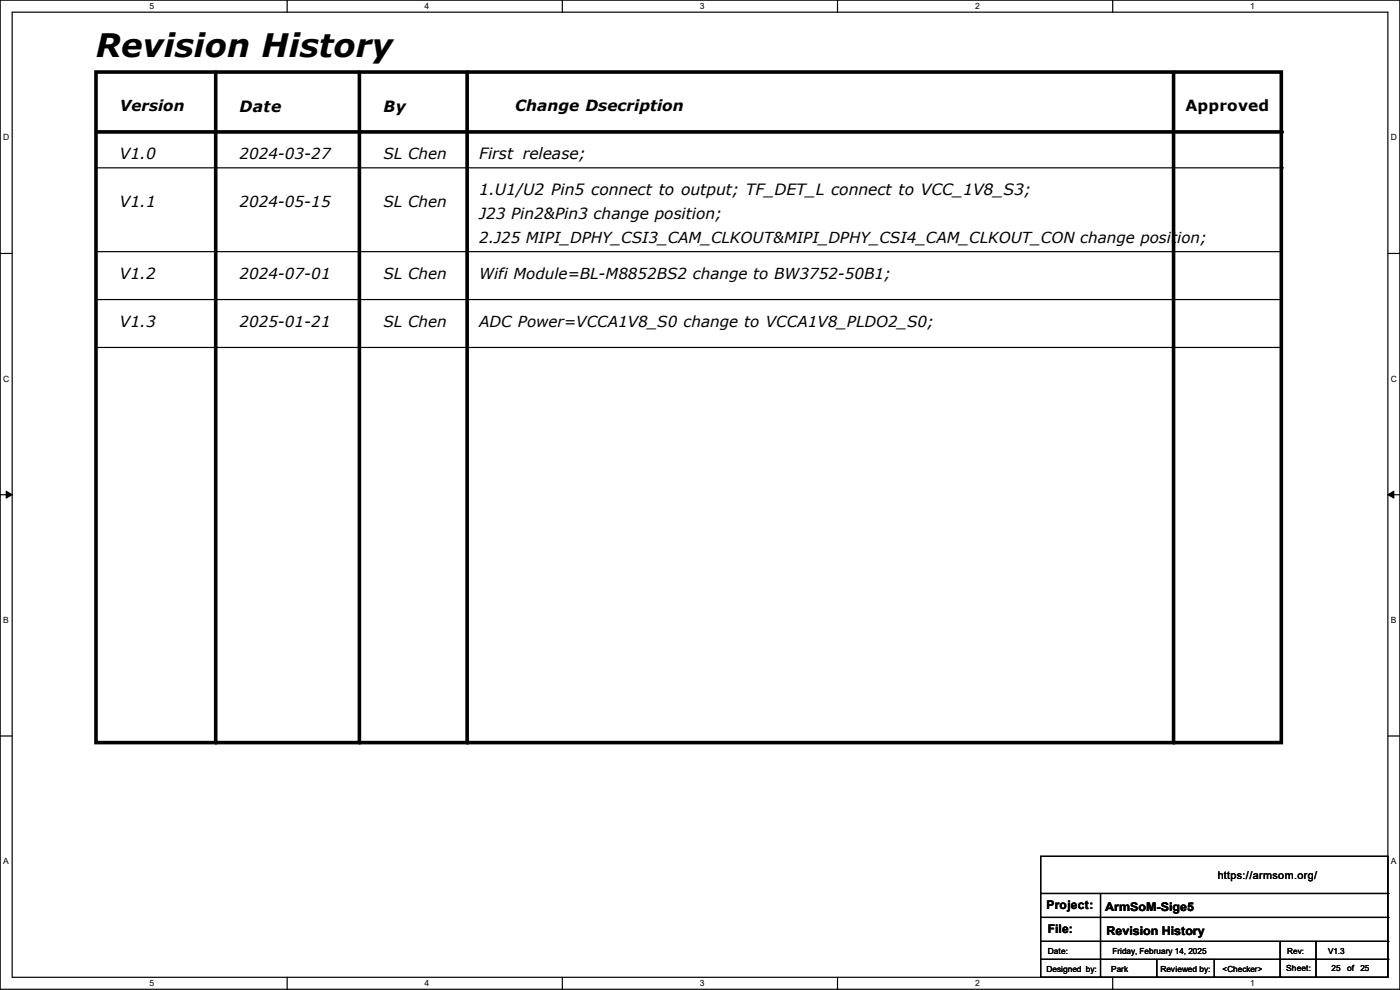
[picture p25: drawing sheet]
<svg xmlns="http://www.w3.org/2000/svg" width="297mm" height="210mm" viewBox="0 0 297 210" stroke-linecap="round" stroke-linejoin="round" font-family="sans-serif">
<defs><g id="words">
<text font-size="6.9" x="20.4" y="12">Revision History</text>
<g font-size="3.3">
<text x="50.8" y="23.7">Date</text>
<text x="81.3" y="23.7">By</text>
<text x="109.3" y="23.6">Change Dsecription</text>
<text x="251.5" y="23.6">Approved</text>
<text x="25.4" y="33.8">V1.0</text>
<text x="101.6" y="33.8">First release;</text>
<text x="101.6" y="41.4">1.U1/U2 Pin5 connect to output; TF_DET_L connect to VCC_1V8_S3;</text>
<text x="25.4" y="43.9">V1.1</text>
<text x="101.6" y="46.5">J23 Pin2&amp;Pin3 change position;</text>
<text x="25.4" y="59.2">V1.2</text>
<text x="25.4" y="69.3">V1.3</text>
</g>
<g font-size="3.2">
<text x="25.4" y="23.6">Version</text>
<text x="50.8" y="33.8">2024-03-27</text>
<text x="81.3" y="33.8">SL Chen</text>
<text x="50.8" y="43.9">2024-05-15</text>
<text x="81.3" y="43.9">SL Chen</text>
<text x="101.6" y="51.6">2.J25 MIPI_DPHY_CSI3_CAM_CLKOUT&amp;MIPI_DPHY_CSI4_CAM_CLKOUT_CON change posit</text>
<text x="249.7" y="51.6">ion;</text>
<text x="50.8" y="59.2">2024-07-01</text>
<text x="81.3" y="59.2">SL Chen</text>
<text x="101.6" y="59.2">Wifi Module=BL-M8852BS2 change to BW3752-50B1;</text>
<text x="50.8" y="69.3">2025-01-21</text>
<text x="81.3" y="69.3">SL Chen</text>
<text x="101.6" y="69.3">ADC Power=VCCA1V8_S0 change to VCCA1V8_PLDO2_S0;</text>
</g>
<g font-size="2.5">
<text x="222" y="192.9">Project:</text>
<text x="222.3" y="198">File:</text>
<text x="234.5" y="193.2">ArmSoM-Sige5</text>
<text x="234.7" y="198.2">Revision History</text>
</g>
<text font-size="2.3" x="258.4" y="186.5">https://armsom.org/</text>
<g font-size="1.8">
<text x="31.7" y="1.9">5</text>
<text x="90.1" y="1.9">4</text>
<text x="148.5" y="1.9">3</text>
<text x="206.8" y="1.9">2</text>
<text x="265.2" y="1.9">1</text>
<text x=".7" y="29.8">D</text>
<text x="295.1" y="29.8">D</text>
<text x=".7" y="80.9">C</text>
<text x="295.1" y="80.9">C</text>
<text x=".7" y="132.1">B</text>
<text x="295.1" y="132.1">B</text>
<text x=".7" y="183.3">A</text>
<text x="295.1" y="183.3">A</text>
<text x="222.3" y="202.3">Date:</text>
<text x="236" y="202.3">Friday, February 14, 2025</text>
<text x="281.7" y="202.3">V1.3</text>
<text x="31.7" y="209.2">5</text>
<text x="90.1" y="209.2">4</text>
<text x="148.5" y="209.2">3</text>
<text x="206.8" y="209.2">2</text>
<text x="222" y="206.1">Designed by:</text>
<text x="235.8" y="206.1">Park</text>
<text x="246.2" y="206.1">Reviewed by:</text>
<text x="259.4" y="206.1">&lt;Checker&gt;</text>
<text x="265.2" y="209.2">1</text>
<text x="272.8" y="205.9">Sheet:</text>
<text x="282.5" y="205.9">25</text>
<text x="285.8" y="205.9">of</text>
<text x="288.6" y="205.9">25</text>
</g>
<text font-size="1.7" x="273.1" y="202.3">Rev:</text>
</g></defs>
<g fill="none" stroke="#000" stroke-width=".25">
<path d="M0 0h297v209.8h-297zM2.6 2.6h291.8v204.7h-291.8zM60.9 0v2.6M119.3 0v2.6M177.7 0v2.6M236.1 0v2.6M20.6 35.6h251.5M272.1 35.6h.1M0 53.8h2.6M20.4 53.4h251.4M271.8 53.4h.1M294.4 53.8h2.6"/>
<path d="M20.4 63.5h251.4M20.4 73.7h251.4M271.8 63.5h.1M271.8 73.7h.1M0 104.9h2.6M294.4 104.9h2.6M0 156.1h2.6M294.4 156.1h2.6M220.8 181.7h73.6v25.6h-73.6zM220.8 189.5h73.6M220.8 194.6h73.6M220.8 199.7h73.6"/>
<path d="M233.5 189.5v17.8M271.6 199.7v7.6M279.2 199.7v7.6M294.4 189.5h.1M294.4 194.6h.1M294.4 199.7h.1M60.9 207.3v2.5M119.3 207.3v2.5M177.7 207.3v2.5M220.8 203.5h73.6M233.5 207.3h.1M236.1 207.3v2.5"/>
<path d="M245.4 207.3h.1M245.4 203.5v3.8M257.6 207.3h.1M257.6 203.5v3.8M271.6 207.3h.1M279.2 207.3h.1M294.4 203.5h.1"/>
</g>
<path d="M1.3 104.2l1.3 .7-1.3 .8zM294.4 104.9l1.3-.7v1.5z" fill="#000"/>
<path d="M1.3 104.2l1.3 .7-1.3 .8zM294.4 104.9l1.3-.7v1.5z" fill="none" stroke="#000" stroke-width=".21"/>
<path d="M20.4 15.3h251.4v142.2h-251.4zM45.8 15.3v142.2M76.2 15.3v142.2M99.1 15.3v142.2M249 15.3v142.2M20.4 28h251.4" fill="none" stroke="#000" stroke-width=".76"/>
<g fill="#000">
<circle cx="271.8" cy="28" r=".38"/>
<circle cx="45.8" cy="157.5" r=".38"/>
<circle cx="76.2" cy="157.5" r=".38"/>
<circle cx="99.1" cy="157.5" r=".38"/>
<circle cx="249" cy="157.5" r=".38"/>
</g>
<use href="#words"/>
</svg>
